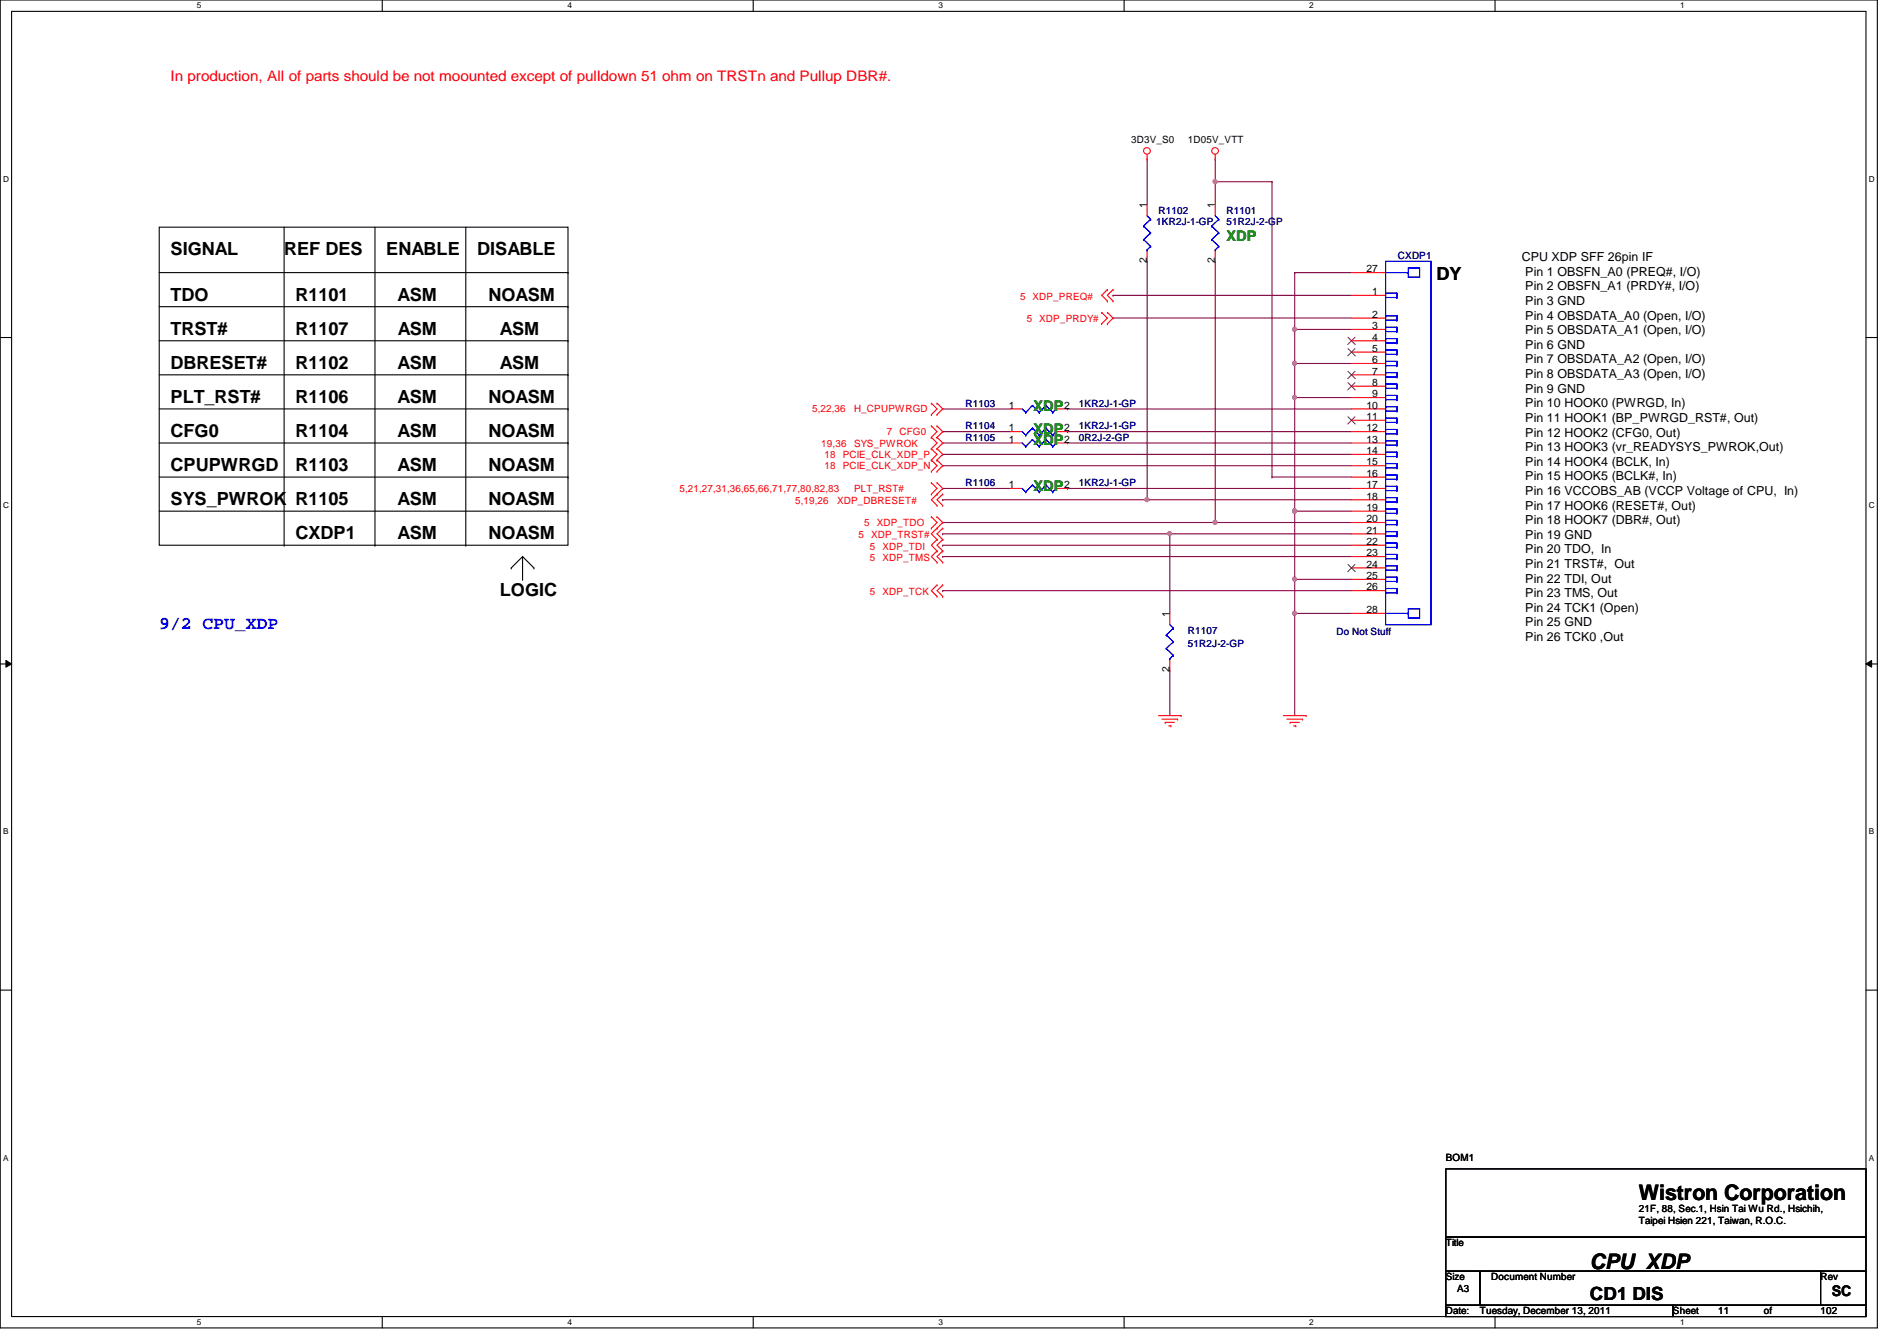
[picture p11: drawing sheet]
<svg xmlns="http://www.w3.org/2000/svg" width="297mm" height="210mm" viewBox="0 0 297 210" stroke-linecap="round" stroke-linejoin="round" font-family="sans-serif">
<defs><g id="words">
<g font-size="3.3">
<text x="256.6" y="187.9">Wistron Corporation</text>
<text x="249" y="198.6">CPU_XDP</text>
</g>
<g font-size="2.8">
<text x="26.7" y="40">SIGNAL</text>
<text x="44.5" y="40">REF DES</text>
<text x="60.5" y="40">ENABLE</text>
<text x="74.7" y="40">DISABLE</text>
<text x="26.7" y="47.1">TDO</text>
<text x="46.3" y="47.1">R1101</text>
<text x="62.3" y="47.1">ASM</text>
<text x="76.5" y="47.1">NOASM</text>
<text x="225" y="43.9">DY</text>
<text x="26.7" y="52.4">TRST#</text>
<text x="46.3" y="52.4">R1107</text>
<text x="62.3" y="52.4">ASM</text>
<text x="78.3" y="52.4">ASM</text>
<text x="26.7" y="57.7">DBRESET#</text>
<text x="46.3" y="57.7">R1102</text>
<text x="62.3" y="57.7">ASM</text>
<text x="78.3" y="57.7">ASM</text>
<text x="26.7" y="63.1">PLT_RST#</text>
<text x="46.3" y="63.1">R1106</text>
<text x="62.3" y="63.1">ASM</text>
<text x="76.5" y="63.1">NOASM</text>
<text x="26.7" y="68.4">CFG0</text>
<text x="46.3" y="68.4">R1104</text>
<text x="62.3" y="68.4">ASM</text>
<text x="76.5" y="68.4">NOASM</text>
<text x="26.7" y="73.7">CPUPWRGD</text>
<text x="46.3" y="73.7">R1103</text>
<text x="62.3" y="73.7">ASM</text>
<text x="76.5" y="73.7">NOASM</text>
<text x="26.7" y="79.1">SYS_PWROK</text>
<text x="46.3" y="79.1">R1105</text>
<text x="62.3" y="79.1">ASM</text>
<text x="76.5" y="79.1">NOASM</text>
<text x="46.3" y="84.4">CXDP1</text>
<text x="62.3" y="84.4">ASM</text>
<text x="76.5" y="84.4">NOASM</text>
<text x="78.3" y="93.3">LOGIC</text>
<text x="249" y="203.5">CD1 DIS</text>
</g>
<text font-size="2.8" fill="#00f" x="24.9" y="98.4">9/2 CPU_XDP</text>
<text font-size="2.3" fill="#f00" x="26.7" y="12.7">In production, All of parts should be not moounted except of pulldown 51 ohm on TRSTn and Pullup DBR#.</text>
<g font-size="2.3" fill="#008000">
<text x="192.1" y="37.7">XDP</text>
<text x="161.8" y="64.3">XDP</text>
<text x="161.8" y="69.7">XDP</text>
<text x="161.8" y="67.9">XDP</text>
<text x="161.8" y="76.8">XDP</text>
</g>
<text font-size="2.3" x="286.8" y="202.9">SC</text>
<g font-size="1.9">
<text x="238.3" y="40.9">CPU XDP SFF 26pin IF</text>
<text x="238.8" y="43.2">Pin 1 OBSFN_A0 (PREQ#, I/O)</text>
<text x="238.8" y="45.5">Pin 2 OBSFN_A1 (PRDY#, I/O)</text>
<text x="238.8" y="47.8">Pin 3 GND</text>
<text x="238.8" y="50">Pin 4 OBSDATA_A0 (Open, I/O)</text>
<text x="238.8" y="52.3">Pin 5 OBSDATA_A1 (Open, I/O)</text>
<text x="238.8" y="54.6">Pin 6 GND</text>
<text x="238.8" y="56.9">Pin 7 OBSDATA_A2 (Open, I/O)</text>
<text x="238.8" y="59.2">Pin 8 OBSDATA_A3 (Open, I/O)</text>
<text x="238.8" y="61.5">Pin 9 GND</text>
<text x="238.8" y="63.8">Pin 10 HOOK0 (PWRGD, In)</text>
<text x="238.8" y="66">Pin 11 HOOK1 (BP_PWRGD_RST#, Out)</text>
<text x="238.8" y="68.3">Pin 12 HOOK2 (CFG0, Out)</text>
<text x="238.8" y="70.6">Pin 13 HOOK3 (vr_READYSYS_PWROK,Out)</text>
<text x="238.8" y="72.9">Pin 14 HOOK4 (BCLK, In)</text>
<text x="238.8" y="75.2">Pin 15 HOOK5 (BCLK#, In)</text>
<text x="238.8" y="77.5">Pin 16 VCCOBS_AB (VCCP Voltage of CPU, In)</text>
<text x="238.8" y="79.8">Pin 17 HOOK6 (RESET#, Out)</text>
<text x="238.8" y="82">Pin 18 HOOK7 (DBR#, Out)</text>
<text x="238.8" y="84.3">Pin 19 GND</text>
<text x="238.8" y="86.6">Pin 20 TDO, In</text>
<text x="238.8" y="88.9">Pin 21 TRST#, Out</text>
<text x="238.8" y="91.2">Pin 22 TDI, Out</text>
<text x="238.8" y="93.5">Pin 23 TMS, Out</text>
<text x="238.8" y="95.8">Pin 24 TCK1 (Open)</text>
<text x="238.8" y="98">Pin 25 GND</text>
<text x="238.8" y="100.3">Pin 26 TCK0 ,Out</text>
</g>
<g font-size="1.6">
<text x="177.1" y="22.4">3D3V_S0</text>
<text x="186" y="22.4">1D05V_VTT</text>
<text x="179.6" y="32.6" transform="rotate(-90 179.6 32.6)">1</text>
<text x="190.2" y="32.6" transform="rotate(-90 190.2 32.6)">1</text>
<text x="179.6" y="41.2" transform="rotate(-90 179.6 41.2)">2</text>
<text x="190.2" y="41.2" transform="rotate(-90 190.2 41.2)">2</text>
<text x="213.9" y="42.6">27</text>
<text x="214.8" y="46.2">1</text>
<text x="214.8" y="49.7">2</text>
<text x="214.8" y="51.5">3</text>
<text x="214.8" y="53.3">4</text>
<text x="214.8" y="55.1">5</text>
<text x="214.8" y="56.9">6</text>
<text x="214.8" y="58.6">7</text>
<text x="157.9" y="64">1</text>
<text x="166.6" y="64">2</text>
<text x="213.9" y="64">10</text>
<text x="213.9" y="65.7">11</text>
<text x="214.8" y="60.4">8</text>
<text x="214.8" y="62.2">9</text>
<text x="157.9" y="69.3">1</text>
<text x="157.9" y="67.5">1</text>
<text x="166.6" y="69.3">2</text>
<text x="166.6" y="67.5">2</text>
<text x="213.9" y="67.5">12</text>
<text x="213.9" y="69.3">13</text>
<text x="213.9" y="71.1">14</text>
<text x="157.9" y="76.4">1</text>
<text x="166.6" y="76.4">2</text>
<text x="213.9" y="72.9">15</text>
<text x="213.9" y="74.6">16</text>
<text x="213.9" y="76.4">17</text>
<text x="213.9" y="78.2">18</text>
<text x="213.9" y="80">19</text>
<text x="213.9" y="81.7">20</text>
<text x="213.9" y="83.5">21</text>
<text x="213.9" y="85.3">22</text>
<text x="213.9" y="87.1">23</text>
<text x="213.9" y="88.9">24</text>
<text x="213.9" y="90.6">25</text>
<text x="213.9" y="92.4">26</text>
<text x="213.9" y="96">28</text>
<text x="183.1" y="96.6" transform="rotate(-90 183.1 96.6)">1</text>
<text x="183.1" y="105.2" transform="rotate(-90 183.1 105.2)">2</text>
<text x="226.4" y="181.7">BOM1</text>
<text x="256.6" y="191.6">Taipei Hsien 221, Taiwan, R.O.C.</text>
<text x="256.6" y="189.7">21F, 88, Sec.1, Hsin Tai Wu Rd., Hsichih,</text>
<text x="226.4" y="195.1">Title</text>
<text x="226.4" y="200.4">Size</text>
<text x="228.2" y="202.2">A3</text>
<text x="233.5" y="200.4">Document Number</text>
<text x="285.1" y="200.4">Rev</text>
<text x="226.4" y="205.7">Date:</text>
<text x="231.7" y="205.7">Tuesday, December 13, 2011</text>
<text x="261.9" y="205.7">Sheet</text>
<text x="269.1" y="205.7">11</text>
<text x="276.2" y="205.7">of</text>
<text x="285.1" y="205.7">102</text>
</g>
<g font-size="1.6" fill="#000080">
<text x="181.1" y="35.2">1KR2J-1-GP</text>
<text x="181.4" y="33.4">R1102</text>
<text x="192.1" y="35.2">51R2J-2-GP</text>
<text x="192.1" y="33.4">R1101</text>
<text x="218.9" y="40.6">CXDP1</text>
<text x="151.2" y="63.7">R1103</text>
<text x="168.9" y="63.7">1KR2J-1-GP</text>
<text x="151.2" y="69">R1105</text>
<text x="151.2" y="67.2">R1104</text>
<text x="168.9" y="69">0R2J-2-GP</text>
<text x="168.9" y="67.2">1KR2J-1-GP</text>
<text x="151.2" y="76.1">R1106</text>
<text x="168.9" y="76.1">1KR2J-1-GP</text>
<text x="186" y="101.3">51R2J-2-GP</text>
<text x="186" y="99.2">R1107</text>
<text x="209.3" y="99.4">Do Not Stuff</text>
</g>
<g font-size="1.6" fill="#f00">
<text x="159.7" y="46.9">5</text>
<text x="161.7" y="46.9">XDP_PREQ#</text>
<text x="160.8" y="50.3">5</text>
<text x="162.7" y="50.3">XDP_PRDY#</text>
<text x="127.2" y="64.6">5,22,36</text>
<text x="133.7" y="64.6">H_CPUPWRGD</text>
<text x="128.6" y="69.9">19,36</text>
<text x="129.1" y="71.7">18</text>
<text x="131.9" y="71.7">PCIE_CLK_XDP_P</text>
<text x="133.7" y="69.9">SYS_PWROK</text>
<text x="138.9" y="68.1">7</text>
<text x="140.8" y="68.1">CFG0</text>
<text x="106.4" y="77">5,21,27,31,36,65,66,71,77,80,82,83</text>
<text x="129.1" y="73.4">18</text>
<text x="131.9" y="73.4">PCIE_CLK_XDP_N</text>
<text x="133.7" y="77">PLT_RST#</text>
<text x="124.5" y="79">5,19,26</text>
<text x="131.1" y="79">XDP_DBRESET#</text>
<text x="135.3" y="82.3">5</text>
<text x="137.3" y="82.3">XDP_TDO</text>
<text x="134.4" y="84.3">5</text>
<text x="136.2" y="86.1">5</text>
<text x="136.2" y="87.8">5</text>
<text x="136.4" y="84.3">XDP_TRST#</text>
<text x="138.2" y="86.1">XDP_TDI</text>
<text x="138.2" y="87.8">XDP_TMS</text>
<text x="136.2" y="93.2">5</text>
<text x="138.2" y="93.2">XDP_TCK</text>
</g>
<g font-size="1.3">
<text x="30.8" y="1.3">5</text>
<text x="88.9" y="1.3">4</text>
<text x="146.9" y="1.3">3</text>
<text x="205" y="1.3">2</text>
<text x="263.1" y="1.3">1</text>
<text x=".5" y="28.4">D</text>
<text x="292.6" y="28.4">D</text>
<text x=".5" y="79.5">C</text>
<text x="292.6" y="79.5">C</text>
<text x=".5" y="130.6">B</text>
<text x="292.6" y="130.6">B</text>
<text x=".5" y="181.7">A</text>
<text x="292.6" y="181.7">A</text>
<text x="30.8" y="207.4">5</text>
<text x="88.9" y="207.4">4</text>
<text x="146.9" y="207.4">3</text>
<text x="205" y="207.4">2</text>
<text x="263.1" y="207.4">1</text>
</g>
</g></defs>
<path d="M0 0h294v207.9h-294zM1.8 1.8h290.4v204.3h-290.4z" fill="none" stroke="#000" stroke-width=".17"/>
<g fill="#fff">
<path d="M30.8 .2h.7v1.4h-.7z"/>
<path d="M30.8 206.2h.7v1.4h-.7z"/>
</g>
<path d="M59.9 0v1.8M59.9 206.1v1.8" fill="none" stroke="#000" stroke-width=".17"/>
<g fill="#fff">
<path d="M88.9 .2h.6v1.4h-.6z"/>
<path d="M88.9 206.2h.6v1.4h-.6z"/>
</g>
<path d="M117.9 0v1.8M117.9 206.1v1.8" fill="none" stroke="#000" stroke-width=".17"/>
<g fill="#fff">
<path d="M146.9 .2h.7v1.4h-.7z"/>
<path d="M146.9 206.2h.7v1.4h-.7z"/>
</g>
<path d="M176 0v1.8M176 206.1v1.8" fill="none" stroke="#000" stroke-width=".17"/>
<g fill="#fff">
<path d="M205 .2h.7v1.4h-.7z"/>
<path d="M205 206.2h.7v1.4h-.7z"/>
</g>
<path d="M234.1 0v1.8M234.1 206.1v1.8" fill="none" stroke="#000" stroke-width=".17"/>
<g fill="#fff">
<path d="M263.1 .2h.7v1.4h-.7z"/>
<path d="M263.1 206.2h.7v1.4h-.7z"/>
<path d="M.5 27.3h.9v1.4h-.9z"/>
<path d="M292.6 27.3h.9v1.4h-.9z"/>
<path d="M.5 78.4h.9v1.4h-.9z"/>
<path d="M292.6 78.4h.9v1.4h-.9z"/>
</g>
<path d="M0 52.8h1.8M292.2 52.8h1.8" fill="none" stroke="#000" stroke-width=".17"/>
<g fill="#fff">
<path d="M.5 129.5h.8v1.4h-.8z"/>
<path d="M292.6 129.5h.9v1.4h-.9z"/>
</g>
<path d="M0 103.9h1.8M292.2 103.9h1.8" fill="none" stroke="#000" stroke-width=".17"/>
<path d="M.9 103.4l.9 .5-.9 .5zM292.2 103.9l.9-.5v1z" fill="#000"/>
<path d="M.9 103.4l.9 .5-.9 .5zM292.2 103.9l.9-.5v1z" fill="none" stroke="#000" stroke-width=".16"/>
<g fill="#fff">
<path d="M.5 180.5h.8v1.4h-.8z"/>
<path d="M292.6 180.5h.9v1.4h-.9z"/>
</g>
<path d="M0 155h1.8M292.2 155h1.8" fill="none" stroke="#000" stroke-width=".17"/>
<path d="M202.7 51.6h.1M202.7 51.6h8.9" fill="none" stroke="#800040" stroke-width=".17"/>
<circle cx="202.7" cy="51.5" r=".32" fill="#f0f"/>
<circle cx="202.7" cy="51.5" r=".32" fill="none" stroke="#f0f" stroke-width=".17"/>
<path d="M202.7 62.2h.1M202.7 62.2v17.8" fill="none" stroke="#800040" stroke-width=".17"/>
<circle cx="202.7" cy="80" r=".32" fill="#f0f"/>
<circle cx="202.7" cy="80" r=".32" fill="none" stroke="#f0f" stroke-width=".17"/>
<circle cx="202.7" cy="62.2" r=".32" fill="#f0f"/>
<circle cx="202.7" cy="62.2" r=".32" fill="none" stroke="#f0f" stroke-width=".17"/>
<path d="M202.7 96h.1M202.7 96h8.9" fill="none" stroke="#800040" stroke-width=".17"/>
<circle cx="202.7" cy="96" r=".32" fill="#f0f"/>
<circle cx="202.7" cy="96" r=".32" fill="none" stroke="#f0f" stroke-width=".17"/>
<path d="M202.7 90.7h.1M202.7 90.7v5.3" fill="none" stroke="#800040" stroke-width=".17"/>
<circle cx="202.7" cy="90.7" r=".32" fill="#f0f"/>
<circle cx="202.7" cy="90.7" r=".32" fill="none" stroke="#f0f" stroke-width=".17"/>
<g fill="none" stroke="#800040" stroke-width=".17">
<path d="M190.3 28.4h.1M190.3 28.4v3.6M147.6 76.5h10.7M147.6 64h10.7M147.6 76.5h.1M147.6 64h.1M147.6 78.2h.1M147.6 78.2h64M179.6 78.2h.1M147.6 85.3h64M147.6 81.8h42.7M147.6 85.3h.1"/>
<path d="M147.6 81.8h.1"/>
</g>
<circle cx="179.6" cy="78.2" r=".32" fill="#f0f"/>
<circle cx="179.6" cy="78.2" r=".32" fill="none" stroke="#f0f" stroke-width=".17"/>
<g fill="none" stroke="#800040" stroke-width=".17">
<path d="M179.6 24.9h.1M179.6 24.9v7.1M174.3 46.2h37.3M174.3 46.2h.1M179.6 40.9h.1M179.6 40.9v37.3M202.7 42.7h.1M202.7 56.9h.1M202.7 56.9v5.3M202.7 42.7h8.9M147.6 71.1h64M147.6 69.3h10.7"/>
<path d="M147.6 69.3h.1M147.6 71.1h.1M167.2 69.3h44.4M167.2 69.3h.1M199.2 74.7h12.4M199.2 74.7h.1M202.7 62.2h.1M202.7 62.2h8.9"/>
</g>
<circle cx="202.7" cy="56.9" r=".32" fill="#f0f"/>
<circle cx="202.7" cy="56.9" r=".32" fill="none" stroke="#f0f" stroke-width=".17"/>
<g fill="none" stroke="#800040" stroke-width=".17">
<path d="M174.3 49.8h37.3M174.3 49.8h.1M190.3 40.9h.1M190.3 40.9v40.9M202.7 51.6h.1M202.7 56.9h.1M202.7 42.7h.1M202.7 42.7v14.2M202.7 56.9h8.9M147.6 67.6h10.7M147.6 67.6h.1M167.2 64h44.4"/>
<path d="M167.2 76.5h44.4M167.2 64h.1M167.2 76.5h.1M147.6 92.5h64M147.6 87.1h64M147.6 92.5h.1M147.6 87.1h.1M190.3 81.8h21.3M190.3 81.8h.1M202.7 90.7h.1M202.7 90.7h8.9"/>
</g>
<circle cx="190.3" cy="81.8" r=".32" fill="#f0f"/>
<circle cx="190.3" cy="81.8" r=".32" fill="none" stroke="#f0f" stroke-width=".17"/>
<path d="M147.6 72.9h64M147.6 72.9h.1M183.2 83.6h28.4M183.2 83.6h.1M202.7 96h.1M202.7 96v16" fill="none" stroke="#800040" stroke-width=".17"/>
<circle cx="183.1" cy="83.5" r=".32" fill="#f0f"/>
<circle cx="183.1" cy="83.5" r=".32" fill="none" stroke="#f0f" stroke-width=".17"/>
<path d="M190.3 28.4h.1M190.3 28.4h8.9M199.2 28.4h.1M199.2 28.4v46.3" fill="none" stroke="#800040" stroke-width=".17"/>
<circle cx="190.3" cy="28.4" r=".32" fill="#f0f"/>
<circle cx="190.3" cy="28.4" r=".32" fill="none" stroke="#f0f" stroke-width=".17"/>
<path d="M190.3 24.9h.1M190.3 24.9v3.5M202.7 80h.1M202.7 80v10.7M202.7 80h8.9" fill="none" stroke="#800040" stroke-width=".17"/>
<circle cx="202.7" cy="80" r=".32" fill="#f0f"/>
<circle cx="202.7" cy="80" r=".32" fill="none" stroke="#f0f" stroke-width=".17"/>
<path d="M167.2 67.6h44.4M167.2 67.6h.1M147.6 83.6h.1M147.6 83.6h35.6M183.2 83.6h.1M183.2 83.6v12.4M183.2 104.9h.1M183.2 104.9v7.1" fill="none" stroke="#800040" stroke-width=".17"/>
<g fill="none" stroke="#f00" stroke-width=".17">
<path d="M179.6 24.9h.1M179.6 24.2v.7M179.6 32v1.8M179.6 39.1v1.8M190.3 24.9h.1M190.3 24.2v.7M190.3 32v1.8M190.3 39.1v1.8M172.5 48.9l.9 .9-.9 .9M172.5 50.7h.1M172.5 48.9h.1M173.4 48.9l.9 .9-.9 .9"/>
<path d="M173.4 45.3h.1M173.4 47.1h.1M173.4 48.9h.1M173.4 50.7h.1M173.4 45.3l-.9 .9 .9 .9M174.3 45.3h.1M174.3 47.1h.1M174.3 45.3l-.9 .9 .9 .9M211.6 46.2h5.4M211.6 49.8h5.4M211.6 51.6h5.4M211.6 53.3h5.4"/>
<path d="M211.6 55.1h5.4M211.6 56.9h5.4M211.6 58.7h5.4M211.6 42.7h5.4M145.8 68.5l.9 .8-.9 .9M145.8 72l.9 .9-.9 .9M145.8 70.2l.9 .9-.9 .9M145.8 63.1l.9 .9-.9 .9M145.8 66.7l.9 .9-.9 .9M145.8 75.6l.9 .9-.9 .8M145.8 70.2h.1M145.8 68.5h.1"/>
<path d="M145.8 73.8h.1M145.8 72h.1M145.8 64.9h.1M145.8 63.1h.1M145.8 66.7h.1M145.8 77.3h.1M145.8 75.6h.1M146.7 68.5h.1M146.7 70.2h.1M146.7 77.3h.1M146.7 79.1h.1M146.7 72h.1"/>
<path d="M146.7 73.8h.1M146.7 63.1h.1M146.7 64.9h.1M146.7 66.7h.1M146.7 75.6h.1M146.7 68.5l.9 .8-.9 .9M146.7 75.6l.9 .9-1.8 1.7 .9 .9M146.7 72l.9 .9-.9 .9M146.7 70.2l.9 .9-.9 .9M146.7 63.1l.9 .9-.9 .9M146.7 66.7l.9 .9-.9 .9M147.6 77.3l-.9 .9 .9 .9"/>
<path d="M147.6 77.3h.1M147.6 79.1h.1M158.3 69.3h1.8M158.3 76.5h1.8M158.3 67.6h1.8M158.3 64h1.8M165.4 69.3h1.8M165.4 76.5h1.8M165.4 67.6h1.8M165.4 64h1.8M211.6 69.3h5.4M211.6 76.5h5.4"/>
<path d="M211.6 67.6h5.4M211.6 60.5h5.4M211.6 62.2h5.4M211.6 64h5.4M211.6 65.8h5.4M211.6 71.1h5.4M211.6 72.9h5.4M211.6 74.7h5.4M211.6 78.2h5.4M145.8 80.9l.9 .9-.9 .9M145.8 82.7h.1M145.8 80.9h.1"/>
<path d="M146.7 91.6h.1M146.7 93.3h.1M146.7 82.7h.1M146.7 84.5h.1M146.7 86.2h.1M146.7 88h.1M146.7 80.9h.1M146.7 91.6l-.9 .9 .9 .8M146.7 84.5l-.9 .8 .9 .9M146.7 86.2l-.9 .9 .9 .9M146.7 80.9l.9 .9-1.8 1.8 .9 .9M147.6 91.6l-.9 .9 .9 .8"/>
<path d="M147.6 82.7l-.9 .9 .9 .9M147.6 84.5l-.9 .8 .9 .9M147.6 86.2l-.9 .9 .9 .9M147.6 91.6h.1M147.6 93.3h.1M147.6 82.7h.1M147.6 84.5h.1M147.6 86.2h.1M147.6 88h.1M183.2 96v1.8M211.6 80h5.4M211.6 81.8h5.4"/>
<path d="M211.6 83.6h5.4M211.6 85.3h5.4M211.6 87.1h5.4M211.6 88.9h5.4M211.6 90.7h5.4M211.6 92.5h5.4M211.6 96h5.4M181.4 112h3.6M181.9 112.6h2.5M182.5 113.1h.1M182.5 113.1h1.4M183 113.6h.3"/>
<path d="M183.2 103.1v1.8M183.3 113.6h.1M184.4 112.6h.1M185 112h.1M201 112h3.5M201.5 112.6h2.5M202 113.1h.1M202 113.1h1.5M202.6 113.6h.3M202.9 113.6h.1M204 112.6h.1M204.5 112h.1"/>
<circle cx="179.6" cy="23.6" r=".52"/>
<circle cx="190.3" cy="23.6" r=".52"/>
</g>
<g fill="none" stroke="#000" stroke-width=".17">
<path d="M24.9 35.6h64v49.7h-64zM44.5 35.6v49.7M58.7 35.6v49.7M72.9 35.6v49.7M24.9 42.7h64M24.9 48h64M24.9 58.7h64M24.9 53.3h64M88.9 42.7h.1M88.9 48h.1M88.9 58.7h.1M88.9 53.3h.1"/>
<path d="M24.9 69.3h64M24.9 64h64M24.9 74.7h64M88.9 69.3h.1M88.9 64h.1M88.9 74.7h.1M24.9 80h64M44.5 85.3h.1M58.7 85.3h.1M72.9 85.3h.1M80 88.9h.1M81.8 90.7h.1"/>
<path d="M81.8 87.1v3.6M81.8 87.1l-1.8 1.8M81.8 87.1l1.8 1.8M83.6 88.9h.1M88.9 80h.1M226.4 183h65.8v10.6h-65.8zM226.4 193.6h65.8v5.4h-65.8zM226.4 199h5.3v5.3h-5.3zM231.7 199h53.4v5.3h-53.4zM285.1 199h7.1v5.3h-7.1zM226.4 204.3h35.6v1.8h-35.6zM262 204.3h30.2v1.8h-30.2z"/>
</g>
<g fill="none" stroke="#00f" stroke-width=".17">
<path d="M179.1 35.4h.1M179.1 37.5h.1M179.1 35.4l1.1 1M179.1 37.5l1.1 1.1M179.6 39.1h.1M179.6 33.8l.6 .5M180.2 34.3h.1M180.2 36.4h.1M180.2 38.6h.1M180.2 34.3l-1.1 1.1M180.2 36.4l-1.1 1.1M180.2 38.6l-.6 .5"/>
<path d="M189.7 35.4h.1M189.7 37.5h.1M189.7 35.4l1.1 1M189.7 37.5l1.1 1.1M190.3 39.1h.1M190.3 33.8l.5 .5M190.8 34.3h.1M190.8 36.4h.1M190.8 38.6h.1M190.8 34.3l-1.1 1.1M190.8 36.4l-1.1 1.1M190.8 38.6l-.5 .5"/>
<path d="M217 45.9h.1M217 46.6h.1M217 49.4h.1M217 50.1h.1M217 51.2h.1M217 51.9h.1M217 53h.1M217 53.7h.1M217 54.8h.1M217 55.5h.1M217 56.6h.1M217 57.2h.1"/>
<path d="M217 58.3h.1M217 59h.1M217 45.9v.7M217 49.4v.7M217 51.2v.7M217 53v.7M217 54.8v.7M217 56.6v.6M217 58.3v.7M217 46.6h1.7M217 50.1h1.7M217 51.9h1.7"/>
<path d="M217 53.7h1.7M217 55.5h1.7M217 57.2h1.7M217 59h1.7M217 42.7h3.5M217 40.9h7.1v56.9h-7.1zM217 45.9h1.7M217 49.4h1.7M217 51.2h1.7M217 53h1.7M217 54.8h1.7M217 56.6h1.7"/>
<path d="M217 58.3h1.7M218.7 45.9h.1M218.7 46.6h.1M218.7 46.2h.1M218.7 49.4h.1M218.7 50.1h.1M218.7 49.8h.1M218.7 51.2h.1M218.7 51.9h.1M218.7 51.6h.1M218.7 53h.1M218.7 53.7h.1"/>
<path d="M218.7 53.3h.1M218.7 54.8h.1M218.7 55.5h.1M218.7 55.1h.1M218.7 56.6h.1M218.7 57.2h.1M218.7 56.9h.1M218.7 58.3h.1M218.7 59h.1M218.7 58.7h.1M218.7 45.9v.7M218.7 49.4v.7"/>
<path d="M218.7 51.2v.7M218.7 53v.7M218.7 54.8v.7M218.7 56.6v.6M218.7 58.3v.7M220.5 42.7h.1M220.5 42h1.8v1.4h-1.8zM160.1 69.3l.5 .6M160.1 76.5l.5 .5M160.1 67.6l.5 .5M160.1 64l.5 .6M160.6 69.9h.1"/>
<path d="M160.6 77h.1M160.6 68.1h.1M160.6 64.6h.1M161.7 68.8l-1.1 1.1M161.7 75.9l-1.1 1.1M161.7 67l-1.1 1.1M161.7 63.5l-1.1 1.1M161.7 68.8h.1M161.7 75.9h.1M161.7 67h.1M161.7 63.5h.1M161.7 68.8l1 1.1"/>
<path d="M161.7 75.9l1 1.1M161.7 67l1 1.1M161.7 63.5l1 1.1M162.7 69.9h.1M162.7 77h.1M162.7 68.1h.1M162.7 64.6h.1M163.8 68.8l-1.1 1.1M163.8 75.9l-1.1 1.1M163.8 67l-1.1 1.1M163.8 63.5l-1.1 1.1M163.8 68.8h.1"/>
<path d="M163.8 75.9h.1M163.8 67h.1M163.8 63.5h.1M163.8 68.8l1 1.1M163.8 75.9l1 1.1M163.8 67l1 1.1M163.8 63.5l1 1.1M164.8 69.9h.1M164.8 77h.1M164.8 68.1h.1M164.8 64.6h.1M165.4 69.3h.1"/>
<path d="M165.4 76.5h.1M165.4 67.6h.1M165.4 64h.1M165.4 69.3l-.6 .6M165.4 64l-.6 .6M165.4 76.5l-.6 .5M165.4 67.6l-.6 .5M217 60.1h.1M217 60.8h.1M217 61.9h.1M217 62.6h.1M217 63.7h.1"/>
<path d="M217 64.3h.1M217 65.4h.1M217 66.1h.1M217 67.2h.1M217 67.9h.1M217 69h.1M217 69.7h.1M217 70.8h.1M217 71.5h.1M217 72.6h.1M217 73.2h.1M217 74.3h.1"/>
<path d="M217 75h.1M217 76.1h.1M217 76.8h.1M217 77.9h.1M217 78.6h.1M217 79.7h.1M217 60.1v.7M217 61.9v.7M217 63.7v.6M217 65.4v.7M217 67.2v.7M217 69v.7"/>
<path d="M217 70.8v.7M217 72.6v.6M217 74.3v.7M217 76.1v.7M217 77.9v.7M217 79.7v.6M217 60.8h1.7M217 62.6h1.7M217 64.3h1.7M217 66.1h1.7M217 67.9h1.7M217 69.7h1.7"/>
<path d="M217 71.5h1.7M217 73.2h1.7M217 75h1.7M217 76.8h1.7M217 78.6h1.7M217 60.1h1.7M217 61.9h1.7M217 63.7h1.7M217 65.4h1.7M217 67.2h1.7M217 69h1.7M217 70.8h1.7"/>
<path d="M217 72.6h1.7M217 74.3h1.7M217 76.1h1.7M217 77.9h1.7M217 79.7h1.7M218.7 60.1h.1M218.7 60.8h.1M218.7 60.5h.1M218.7 61.9h.1M218.7 62.6h.1M218.7 62.2h.1M218.7 63.7h.1"/>
<path d="M218.7 64.3h.1M218.7 64h.1M218.7 65.4h.1M218.7 66.1h.1M218.7 65.8h.1M218.7 67.2h.1M218.7 67.9h.1M218.7 67.6h.1M218.7 69h.1M218.7 69.7h.1M218.7 69.3h.1M218.7 70.8h.1"/>
<path d="M218.7 71.5h.1M218.7 71.1h.1M218.7 72.6h.1M218.7 73.2h.1M218.7 72.9h.1M218.7 74.3h.1M218.7 75h.1M218.7 74.7h.1M218.7 76.1h.1M218.7 76.8h.1M218.7 76.5h.1M218.7 77.9h.1"/>
<path d="M218.7 78.6h.1M218.7 78.2h.1M218.7 79.7h.1M218.7 60.1v.7M218.7 61.9v.7M218.7 63.7v.6M218.7 65.4v.7M218.7 67.2v.7M218.7 69v.7M218.7 70.8v.7M218.7 72.6v.6M218.7 74.3v.7"/>
<path d="M218.7 76.1v.7M218.7 77.9v.7M218.7 79.7v.6M182.6 99.4h.1M182.6 99.4l1.1 1.1M183.2 97.8l.5 .5M183.7 98.3h.1M183.7 98.3l-1.1 1.1M217 80.3h.1M217 81.4h.1M217 82.1h.1M217 83.2h.1"/>
<path d="M217 83.9h.1M217 85h.1M217 85.7h.1M217 86.8h.1M217 87.5h.1M217 88.6h.1M217 89.2h.1M217 90.3h.1M217 91h.1M217 92.1h.1M217 92.8h.1M217 81.4v.7"/>
<path d="M217 83.2v.7M217 85v.7M217 86.8v.7M217 88.6v.6M217 90.3v.7M217 92.1v.7M217 80.3h1.7M217 82.1h1.7M217 83.9h1.7M217 85.7h1.7M217 87.5h1.7M217 89.2h1.7"/>
<path d="M217 91h1.7M217 92.8h1.7M217 96h3.5M217 81.4h1.7M217 83.2h1.7M217 85h1.7M217 86.8h1.7M217 88.6h1.7M217 90.3h1.7M217 92.1h1.7M218.7 80.3h.1M218.7 80h.1"/>
<path d="M218.7 81.4h.1M218.7 82.1h.1M218.7 81.8h.1M218.7 83.2h.1M218.7 83.9h.1M218.7 83.6h.1M218.7 85h.1M218.7 85.7h.1M218.7 85.3h.1M218.7 86.8h.1M218.7 87.5h.1M218.7 87.1h.1"/>
<path d="M218.7 88.6h.1M218.7 89.2h.1M218.7 88.9h.1M218.7 90.3h.1M218.7 91h.1M218.7 90.7h.1M218.7 92.1h.1M218.7 92.8h.1M218.7 92.5h.1M218.7 81.4v.7M218.7 83.2v.7M218.7 85v.7"/>
<path d="M218.7 86.8v.7M218.7 88.6v.6M218.7 90.3v.7M218.7 92.1v.7M220.5 96h.1M220.5 95.3h1.8v1.4h-1.8zM182.6 101.5h.1M182.6 101.5l1.1 1.1M183.2 103.1h.1M183.7 100.5h.1M183.7 102.6h.1M183.7 100.5l-1.1 1"/>
<path d="M183.7 102.6l-.5 .5"/>
</g>
<path d="M211.1 52.8l1.1 1.1M211.1 54.6l1.1 1.1M211.1 58.1l1.1 1.2M211.1 59.9l1.1 1.1M212.2 52.8l-1.2 1.1M212.2 54.6l-1.2 1.1M212.2 58.1l-1.2 1.2M212.2 59.9l-1.2 1.1M211.1 65.2l1.1 1.2M212.2 65.2l-1.2 1.2M211.1 88.3l1.1 1.2M212.2 88.3l-1.2 1.2" fill="none" stroke="#804000" stroke-width=".16"/>
<circle cx="202.7" cy="51.5" r=".32" fill="#f0f"/>
<circle cx="202.7" cy="51.5" r=".32" fill="none" stroke="#f0f" stroke-width=".17"/>
<circle cx="202.7" cy="80" r=".32" fill="#f0f"/>
<circle cx="202.7" cy="80" r=".32" fill="none" stroke="#f0f" stroke-width=".17"/>
<circle cx="202.7" cy="62.2" r=".32" fill="#f0f"/>
<circle cx="202.7" cy="62.2" r=".32" fill="none" stroke="#f0f" stroke-width=".17"/>
<circle cx="202.7" cy="96" r=".32" fill="#f0f"/>
<circle cx="202.7" cy="96" r=".32" fill="none" stroke="#f0f" stroke-width=".17"/>
<circle cx="202.7" cy="90.7" r=".32" fill="#f0f"/>
<circle cx="202.7" cy="90.7" r=".32" fill="none" stroke="#f0f" stroke-width=".17"/>
<circle cx="179.6" cy="78.2" r=".32" fill="#f0f"/>
<circle cx="179.6" cy="78.2" r=".32" fill="none" stroke="#f0f" stroke-width=".17"/>
<circle cx="202.7" cy="56.9" r=".32" fill="#f0f"/>
<circle cx="202.7" cy="56.9" r=".32" fill="none" stroke="#f0f" stroke-width=".17"/>
<circle cx="190.3" cy="81.8" r=".32" fill="#f0f"/>
<circle cx="190.3" cy="81.8" r=".32" fill="none" stroke="#f0f" stroke-width=".17"/>
<circle cx="183.1" cy="83.5" r=".32" fill="#f0f"/>
<circle cx="183.1" cy="83.5" r=".32" fill="none" stroke="#f0f" stroke-width=".17"/>
<circle cx="190.3" cy="28.4" r=".32" fill="#f0f"/>
<circle cx="190.3" cy="28.4" r=".32" fill="none" stroke="#f0f" stroke-width=".17"/>
<circle cx="202.7" cy="80" r=".32" fill="#f0f"/>
<circle cx="202.7" cy="80" r=".32" fill="none" stroke="#f0f" stroke-width=".17"/>
<use href="#words"/>
</svg>
